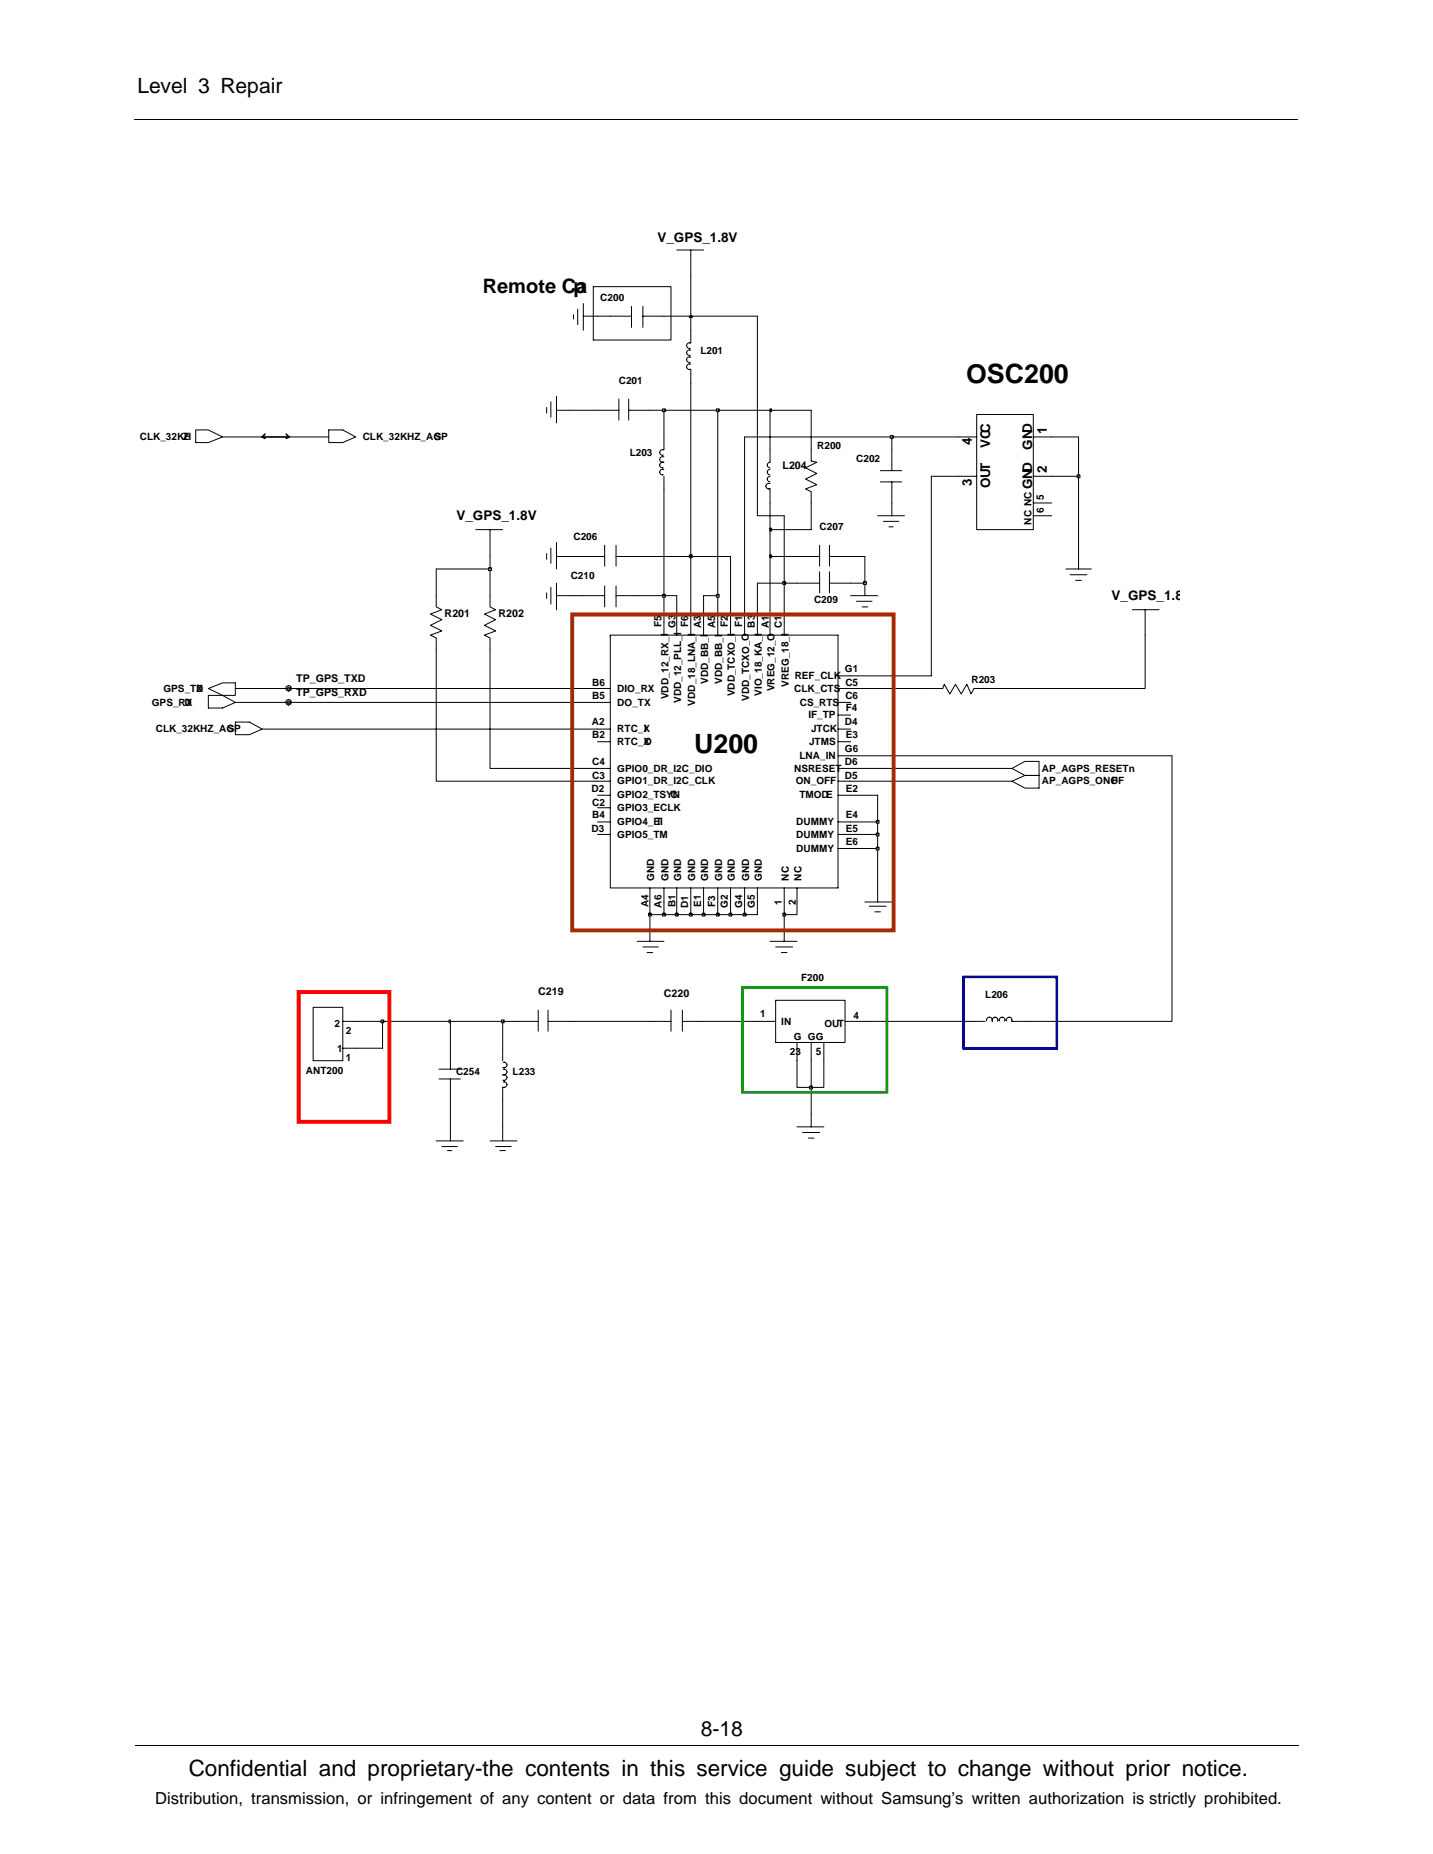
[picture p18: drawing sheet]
<svg xmlns="http://www.w3.org/2000/svg" width="216mm" height="279mm" viewBox="0 0 216 279" stroke-linecap="round" stroke-linejoin="round" font-family="sans-serif">
<defs><g id="words">
<g font-size="4">
<text x="145.6" y="57.7">OSC200</text>
<text x="104.6" y="113.5">U200</text>
</g>
<text font-size="3.4" x="28.4" y="267.7">Confidential and proprietary-the contents in this service guide subject to change without prior notice.</text>
<g font-size="3.2">
<text x="20.7" y="14">Level 3 Repair</text>
<text x="105.6" y="261.6">8-18</text>
</g>
<g font-size="3">
<text x="72.7" y="44.2">Remote Ca</text>
<text x="86.4" y="44.2">p</text>
</g>
<text font-size="2.5" x="23.4" y="271.9">Distribution, transmission, or infringement of any content or data from this document without Samsung’s written authorization is strictly prohibited.</text>
<g font-size="2">
<text x="99" y="36.5">V_GPS_1.8V</text>
<text x="157.7" y="65.4" transform="rotate(-90 157.7 65.4)">1</text>
<text x="146.4" y="67.1" transform="rotate(-90 146.4 67.1)">4</text>
<text x="149.2" y="67.6" transform="rotate(-90 149.2 67.6)">VCC</text>
<text x="155.5" y="67.8" transform="rotate(-90 155.5 67.8)">GND</text>
<text x="157.7" y="71.4" transform="rotate(-90 157.7 71.4)">2</text>
<text x="146.4" y="73.2" transform="rotate(-90 146.4 73.2)">3</text>
<text x="149.2" y="73.6" transform="rotate(-90 149.2 73.6)">OUT</text>
<text x="155.5" y="73.8" transform="rotate(-90 155.5 73.8)">GND</text>
<text x="68.8" y="78.4">V_GPS_1.8V</text>
<text x="167.5" y="90.4">V_GPS_1.8</text>
</g>
<g font-size="1.6">
<text x="117.9" y="70.7">L204</text>
<text x="67" y="93">R201</text>
<text x="75.1" y="93">R202</text>
<text x="44.6" y="104.9">TP_GPS_RXD</text>
<text x="44.6" y="102.8">TP_GPS_TXD</text>
<text x="81.1" y="149.9">C219</text>
<text x="100" y="150.3">C220</text>
</g>
<g font-size="1.5">
<text x="90.4" y="45.3">C200</text>
<text x="105.5" y="53.3">L201</text>
<text x="93.2" y="57.8">C201</text>
<text x="21.1" y="66.4">CLK_32KH</text>
<text x="27.6" y="66.4">Z</text>
<text x="54.7" y="66.4">CLK_32KHZ_AGP</text>
<text x="65.5" y="66.4">S</text>
<text x="94.9" y="68.8">L203</text>
<text x="123.1" y="67.7">R200</text>
<text x="129" y="69.7">C202</text>
<text x="157.3" y="75.4" transform="rotate(-90 157.3 75.4)">5</text>
<text x="157.3" y="77.3" transform="rotate(-90 157.3 77.3)">6</text>
<text x="86.4" y="81.3">C206</text>
<text x="123.5" y="79.8">C207</text>
<text x="155.4" y="79.1" transform="rotate(-90 155.4 79.1)">NC NC</text>
<text x="86" y="87.2">C210</text>
<text x="99.7" y="94.6" transform="rotate(-90 99.7 94.6)">F5</text>
<text x="101.8" y="94.7" transform="rotate(-90 101.8 94.7)">G3</text>
<text x="103.7" y="94.6" transform="rotate(-90 103.7 94.6)">F6</text>
<text x="105.6" y="94.6" transform="rotate(-90 105.6 94.6)">A3</text>
<text x="107.7" y="94.6" transform="rotate(-90 107.7 94.6)">A5</text>
<text x="109.7" y="94.6" transform="rotate(-90 109.7 94.6)">F2</text>
<text x="111.8" y="94.6" transform="rotate(-90 111.8 94.6)">F1</text>
<text x="113.7" y="94.6" transform="rotate(-90 113.7 94.6)">B3</text>
<text x="115.8" y="94.6" transform="rotate(-90 115.8 94.6)">A1</text>
<text x="117.8" y="94.6" transform="rotate(-90 117.8 94.6)">C1</text>
<text x="122.6" y="90.8">C209</text>
<text x="127.3" y="101.3">G1</text>
<text x="22.9" y="106.4">GPS_RX</text>
<text x="24.6" y="104.2">GPS_TX</text>
<text x="27.8" y="106.4">D</text>
<text x="29.5" y="104.2">D</text>
<text x="89.2" y="105.3">B5</text>
<text x="89.2" y="103.4">B6</text>
<text x="93" y="106.4">DO_TX</text>
<text x="93" y="104.2">DIO_RX</text>
<text x="100.7" y="105.4" transform="rotate(-90 100.7 105.4)">VDD_12_RX_I</text>
<text x="102.6" y="105.9" transform="rotate(-90 102.6 105.9)">VDD_12_PLL_I</text>
<text x="104.8" y="106.3" transform="rotate(-90 104.8 106.3)">VDD_18_LNA_I</text>
<text x="106.7" y="103.1" transform="rotate(-90 106.7 103.1)">VDD_BB_I</text>
<text x="108.8" y="103.1" transform="rotate(-90 108.8 103.1)">VDD_BB_I</text>
<text x="110.7" y="104.9" transform="rotate(-90 110.7 104.9)">VDD_TCXO_I</text>
<text x="112.9" y="105.6" transform="rotate(-90 112.9 105.6)">VDD_TCXO_O</text>
<text x="114.8" y="104.9" transform="rotate(-90 114.8 104.9)">VIO_18_KA_I</text>
<text x="116.7" y="104.2" transform="rotate(-90 116.7 104.2)">VREG_12_O</text>
<text x="118.8" y="103.5" transform="rotate(-90 118.8 103.5)">VREG_18_I</text>
<text x="119.7" y="104.2">CLK_CTS</text>
<text x="119.7" y="102.3">REF_CLK</text>
<text x="120.5" y="106.4">CS_RTS</text>
<text x="127.4" y="103.4">C5</text>
<text x="127.4" y="105.3">C6</text>
<text x="127.4" y="107.2">F4</text>
<text x="146.4" y="102.9">R203</text>
<text x="23.5" y="110.4">CLK_32KHZ_AGP</text>
<text x="34.3" y="110.4">S</text>
<text x="89.2" y="109.3">A2</text>
<text x="89.2" y="111.2">B2</text>
<text x="93" y="112.3">RTC_X</text>
<text x="93" y="110.4">RTC_X</text>
<text x="97.1" y="112.3">O</text>
<text x="97.1" y="110.4">I</text>
<text x="121.8" y="108.3">IF_TP</text>
<text x="121.9" y="112.3">JTMS</text>
<text x="122.2" y="110.4">JTCK</text>
<text x="127.3" y="113.3">G6</text>
<text x="127.3" y="109.3">D4</text>
<text x="127.4" y="111.2">E3</text>
<text x="89.1" y="119.3">D2</text>
<text x="89.2" y="117.4">C3</text>
<text x="89.2" y="115.3">C4</text>
<text x="93" y="118.2">GPIO1_DR_I2C_CLK</text>
<text x="93" y="116.3">GPIO0_DR_I2C_DIO</text>
<text x="119.7" y="116.3">NSRESET</text>
<text x="119.9" y="118.2">ON_OFF</text>
<text x="120.5" y="114.4">LNA_IN</text>
<text x="127.3" y="117.4">D5</text>
<text x="127.3" y="115.3">D6</text>
<text x="127.4" y="119.3">E2</text>
<text x="157" y="116.3">AP_AGPS_RESETn</text>
<text x="157" y="118.2">AP_AGPS_ONOF</text>
<text x="167.5" y="118.2">F</text>
<text x="89.1" y="125.4">D3</text>
<text x="89.2" y="121.4">C2</text>
<text x="89.2" y="123.3">B4</text>
<text x="93" y="120.3">GPIO2_TSYN</text>
<text x="93" y="122.2">GPIO3_ECLK</text>
<text x="93" y="124.4">GPIO4_EI</text>
<text x="98.8" y="124.4">T</text>
<text x="101" y="120.3">C</text>
<text x="120" y="124.4">DUMMY</text>
<text x="120.4" y="120.3">TMODE</text>
<text x="127.4" y="123.3">E4</text>
<text x="127.4" y="125.4">E5</text>
<text x="93" y="126.3">GPIO5_TM</text>
<text x="120" y="126.3">DUMMY</text>
<text x="120" y="128.4">DUMMY</text>
<text x="127.4" y="127.3">E6</text>
<text x="97.7" y="136.8" transform="rotate(-90 97.7 136.8)">A4</text>
<text x="98.6" y="132.7" transform="rotate(-90 98.6 132.7)">GND</text>
<text x="99.7" y="136.8" transform="rotate(-90 99.7 136.8)">A6</text>
<text x="100.7" y="132.7" transform="rotate(-90 100.7 132.7)">GND</text>
<text x="101.8" y="136.7" transform="rotate(-90 101.8 136.7)">B1</text>
<text x="102.6" y="132.7" transform="rotate(-90 102.6 132.7)">GND</text>
<text x="103.7" y="136.8" transform="rotate(-90 103.7 136.8)">D1</text>
<text x="104.8" y="132.7" transform="rotate(-90 104.8 132.7)">GND</text>
<text x="105.6" y="136.7" transform="rotate(-90 105.6 136.7)">E1</text>
<text x="106.7" y="132.7" transform="rotate(-90 106.7 132.7)">GND</text>
<text x="107.7" y="136.7" transform="rotate(-90 107.7 136.7)">F3</text>
<text x="108.8" y="132.7" transform="rotate(-90 108.8 132.7)">GND</text>
<text x="109.7" y="136.8" transform="rotate(-90 109.7 136.8)">G2</text>
<text x="110.7" y="132.7" transform="rotate(-90 110.7 132.7)">GND</text>
<text x="111.8" y="136.8" transform="rotate(-90 111.8 136.8)">G4</text>
<text x="112.9" y="132.7" transform="rotate(-90 112.9 132.7)">GND</text>
<text x="113.7" y="136.8" transform="rotate(-90 113.7 136.8)">G5</text>
<text x="114.8" y="132.7" transform="rotate(-90 114.8 132.7)">GND</text>
<text x="117.8" y="136.3" transform="rotate(-90 117.8 136.3)">1</text>
<text x="118.8" y="132.7" transform="rotate(-90 118.8 132.7)">NC</text>
<text x="119.9" y="136.3" transform="rotate(-90 119.9 136.3)">2</text>
<text x="120.8" y="132.7" transform="rotate(-90 120.8 132.7)">NC</text>
<text x="120.7" y="147.9">F200</text>
<text x="50.4" y="154.8">2</text>
<text x="52.1" y="155.8">2</text>
<text x="114.5" y="153.3">1</text>
<text x="117.7" y="154.4">IN</text>
<text x="124.2" y="154.8">OUT</text>
<text x="128.6" y="153.5">4</text>
<text x="148.4" y="150.3">L206</text>
<text x="46.1" y="161.9">ANT200</text>
<text x="50.8" y="158.6">1</text>
<text x="52.1" y="159.9">1</text>
<text x="68.7" y="162">C254</text>
<text x="77.2" y="162">L233</text>
<text x="119" y="159">23</text>
<text x="119.6" y="156.7">G GG</text>
<text x="122.9" y="159">5</text>
</g>
</g></defs>
<g fill="none" stroke="#000" stroke-width=".15">
<path d="M20.2 18.1h175.3M102 37.7h4M104.1 37.7v4M83.8 59.7v4M86.4 47.4v.7M87 46.6v2.3M87.9 45.7v4.1M87.9 47.6h2.1M91.9 47.6h3.2M95.1 46.2v3.1M96.9 47.6h3.1M96.9 46.2v3.1"/>
<path d="M104.1 54.9a.43 .43 0 0 0-.7 .4 .43 .43 0 0 0 .7 .3M104.1 52.8a.42 .42 0 0 0-.7 .3 .42 .42 0 0 0 .6 .5M104.1 53.8a.42 .42 0 0 0-.7 .4 .42 .42 0 0 0 .6 .4M104.1 51.7a.42 .42 0 0 0-.7 .4 .42 .42 0 0 0 .6 .4M104.1 49.8v1.9M104.1 55.7v2.1M29.5 64.8h1.9l2.1 1-2.1 .9h-1.9zM49.5 64.8h2.1l2 1-2 .9h-2.1zM71.7 79.8h4M73.8 79.8v4.1M82.4 61.4v.9M83 60.6v2.3"/>
<path d="M83.8 61.8h2.2M90 61.8h3.2M93.2 60.1v3.2M94.7 61.8h3.2M94.7 60.1v3.2M99.8 69.7h.2M99.8 69.7a.43 .43 0 0 0-.4 .5 .43 .43 0 0 0 .5 .3M100 70.8a.43 .43 0 0 0-.6 .3 .43 .43 0 0 0 .5 .4M100 68.9a.43 .43 0 0 0-.6 .2 .43 .43 0 0 0 .4 .6M100 69.6l-.2 .1M100 67.8a.42 .42 0 0 0-.6 .4 .42 .42 0 0 0 .5 .4M100 65.8v2"/>
<path d="M100 71.8v1.9M116 72.9a.43 .43 0 0 0-.6 .4 .43 .43 0 0 0 .6 .3M116 70.7a.42 .42 0 0 0-.4 .4 .42 .42 0 0 0 .4 .5M116 71.8a.42 .42 0 0 0-.4 .4 .42 .42 0 0 0 .4 .4M116 67.8v1.9a.42 .42 0 0 0-.4 .4 .42 .42 0 0 0 .4 .4M116 73.7v2.1M122.2 67.8v1.7l.9 .2-1.7 .8 1.7 .9-1.7 .8 1.7 .8-1.7 .7 .8 .4v1.7M132.2 77.7h4.1M132.7 70.9h3.1M132.7 72.6h3.1M133.1 78.6h2.3M133.9 79.4h.7"/>
<path d="M134.4 67.8v3.1M134.4 72.6v5.1M144.4 65.8h2.8M144.4 71.8h2.8M147.2 62.5h8.5v17.3h-8.5zM155.7 65.8h2.8M155.7 71.8h2.8M155.7 75.8h2.8M155.7 77.7h2.8M65.7 89.8v1.7l.9 .4-1.7 .6 1.7 .9-1.7 .8 1.7 .9-1.7 .6 .8 .4v1.7M73.8 89.8v1.7l.9 .4-1.7 .6 1.7 .9-1.7 .8 1.7 .9-1.7 .6 .8 .4v1.7M82.4 83.4v.9"/>
<path d="M82.4 89.3v.9M83 82.6v2.3M83 88.5v2.5M83.8 81.7v4M83.8 87.9v4M83.8 89.8h2.2M83.8 83.9h2.2M87.9 89.8h3.2M87.9 83.9h3.2M91.1 88.3v3.2M91.1 82.2v3.1M91.9 95.7h34.4v38.1h-34.4z"/>
<path d="M91.9 95.7v.2M92.8 89.8h3.2M92.8 88.3v3.2M92.8 83.9h3.2M92.8 82.2v3.1M100 93.8v1.9M102 93.8v1.9M104.1 93.8v1.9M106 93.8v1.9M108.1 93.8v1.9M110.1 93.8v1.9M112.2 93.8v1.9"/>
<path d="M114.1 93.8v1.9M116 93.8v1.9M118.2 93.8v1.9M120.1 87.9h3.4M120.1 83.9h3.4M123.5 82.2v3.1M123.5 86.2v3.1M125 86.2v3.1M125 87.9h3.2M125 83.9h3.2M125 82.2v3.1M128.2 89.8h4"/>
<path d="M129 90.6h2.4M129.9 91.5h.8M130.3 87.9v1.9M160.6 85.7h3.8M161.2 86.6h2.6M162.1 87.5h.8M162.5 83.9v1.8M170.6 91.9h4M172.5 91.9v3.8M31.4 103.8l2.1-.9h2v1.9h-2zM31.4 104.8h2.1l2 1.1-2 .8h-2.1zM35.5 108.8h2.1l1.9 1.1-1.9 .8h-2.1z"/>
<path d="M90 115.8h1.9M90 117.7h1.9M90 119.8h1.9M90 103.8h1.9M90 105.9h1.9M90 109.9h1.9M90 111.8h1.9M126.3 115.8h1.9M126.3 117.7h1.9M126.3 119.8h1.9M126.3 103.8h1.9M126.3 105.9h1.9"/>
<path d="M126.3 109.9h1.9M126.3 111.8h1.9M126.3 101.9h1.9M126.3 107.8h1.9M126.3 113.9h1.9M140.3 103.8h1.7l.3-.7 .8 1.5 .9-1.5 .8 1.5 .9-1.5 .6 1.5 .4-.8h1.7M152.5 115.8l1.9-1.1h2.1v2.2h-2.1zM152.5 117.7l1.9-.8h2.1v1.9h-2.1zM90 121.7h1.9M90 123.9h1.9M90 125.8h1.9M97.9 133.8v2.1"/>
<path d="M97.9 140v1.9M100 133.8v2.1M102 133.8v2.1M104.1 133.8v2.1M106 133.8v2.1M108.1 133.8v2.1M110.1 133.8v2.1M112.2 133.8v2.1M114.1 133.8v2.1M118.2 133.8v2.1M118.2 140v1.9M120.1 133.8v2.1"/>
<path d="M126.3 123.9h1.9M126.3 125.8h1.9M126.3 127.9h1.9M130.3 135.9h4.1M131 136.6h2.5M131.8 137.4h.9M132.2 133.8v2.1M47.2 151.8h4.4v8.1h-4.4zM51.6 153.9h2M51.6 158h2M67.9 158v3.1M75.7 158v1.9"/>
<path d="M77.9 153.9h3.2M81.1 152.2v3.2M82.6 153.9h3.4M82.6 152.2v3.2M96 141.9h4M96.9 142.7h2.3M97.5 143.6h.8M97.9 153.9h3.2M101.1 152.2v3.2M102.8 153.9h3.2M102.8 152.2v3.2M114.1 153.9h2.8"/>
<path d="M116 141.9h4.1M116.9 150.7h10.4v6.4h-10.4zM116.9 142.7h2.5M117.7 143.6h.9M120.1 157.1v6.8h2.1v5.9M122.2 157.1v2.8M124.1 157.1v2.8M127.3 153.9h3M146.3 153.9h2.1M149.5 153.7l-.1 .2M149.5 153.7a.43 .43 0 0 0-.5-.4 .43 .43 0 0 0-.3 .5M149.5 153.7a.43 .43 0 0 1 .5-.4 .43 .43 0 0 1 .3 .6"/>
<path d="M149.5 153.7v.2M150.6 153.8a.43 .43 0 0 1 .4-.5 .43 .43 0 0 1 .4 .6M151.7 153.8a.42 .42 0 0 1 .4-.5 .42 .42 0 0 1 .3 .6M152.5 153.9h1.9M65.7 171.9h4.1M66.1 161.1h3.3M66.1 162.6h3.3M66.6 172.8h2.3M67.4 173.4h.7M67.9 162.6v9.3M73.8 171.9h4.1M74.7 172.8h2.3"/>
<path d="M75.3 173.4h.9M75.7 163.9v8M75.8 161.9l.2 .1M75.8 160.1a.43 .43 0 0 1 .6 .4 .43 .43 0 0 1-.6 .4M75.8 161.1a.42 .42 0 0 1 .6 .4 .42 .42 0 0 1-.4 .5M75.8 163.1a.42 .42 0 0 1 .6 .4 .42 .42 0 0 1-.6 .3M76 162a.43 .43 0 0 1 .4 .5 .43 .43 0 0 1-.6 .3M76 162h-.2M120.1 169.8h4M120.9 170.7h2.6M121.8 171.5h.8M20.4 263h175.3"/>
<circle cx="43.5" cy="105.8" r=".42"/>
<circle cx="43.5" cy="103.7" r=".41"/>
</g>
<path d="M39.5 65.8h4M39.9 65.4l-.4 .4 .4 .3M43.1 65.4l.4 .4-.4 .3" fill="none" stroke="#000" stroke-width=".25"/>
<path d="M122 163.7h.4v.4h-.4z" fill="#c2c2c2"/>
<path d="M53.6 153.9h4v4.1h-4M67.9 153.9v4.1M75.7 153.9v4.1M122.2 159.9v4h1.9v-4M122 163.7h.4v.4h-.4z" fill="none" stroke="#000" stroke-width=".15"/>
<path d="M57.4 153.7h.4v.4h-.4z" fill="#c2c2c2"/>
<path d="M57.4 153.7h.4v.4h-.4zM57.6 153.9h10.3" fill="none" stroke="#000" stroke-width=".15"/>
<path d="M67.6 153.7h.3v.4h-.3z" fill="#c2c2c2"/>
<path d="M67.6 153.7h.3v.4h-.3zM67.9 153.9h7.8" fill="none" stroke="#000" stroke-width=".15"/>
<path d="M75.5 153.7h.5v.4h-.5z" fill="#c2c2c2"/>
<path d="M176.6 113.9v40h-22.2M97.9 137.8v2.2M118.2 137.8v2.2M75.5 153.7h.5v.4h-.5zM75.7 153.9h2.2M86 153.9h11.9M106 153.9h8.1M130.3 153.9h16" fill="none" stroke="#000" stroke-width=".15"/>
<path d="M97.7 137.6h.4v.4h-.4z" fill="#c2c2c2"/>
<path d="M97.7 137.6h.4v.4h-.4zM97.9 135.9v1.9h2.1" fill="none" stroke="#000" stroke-width=".15"/>
<path d="M99.8 137.6h.4v.4h-.4z" fill="#c2c2c2"/>
<path d="M99.8 137.6h.4v.4h-.4zM100 135.9v1.9h2" fill="none" stroke="#000" stroke-width=".15"/>
<path d="M101.7 137.6h.5v.4h-.5z" fill="#c2c2c2"/>
<path d="M101.7 137.6h.5v.4h-.5zM102 135.9v1.9h2.1" fill="none" stroke="#000" stroke-width=".15"/>
<path d="M103.9 137.6h.4v.4h-.4z" fill="#c2c2c2"/>
<path d="M103.9 137.6h.4v.4h-.4zM104.1 135.9v1.9h1.9" fill="none" stroke="#000" stroke-width=".15"/>
<path d="M105.8 137.6h.4v.4h-.4z" fill="#c2c2c2"/>
<path d="M105.8 137.6h.4v.4h-.4zM106 135.9v1.9h2.1" fill="none" stroke="#000" stroke-width=".15"/>
<path d="M107.9 137.6h.5v.4h-.5z" fill="#c2c2c2"/>
<path d="M107.9 137.6h.5v.4h-.5zM108.1 135.9v1.9h2" fill="none" stroke="#000" stroke-width=".15"/>
<path d="M109.8 137.6h.5v.4h-.5z" fill="#c2c2c2"/>
<path d="M109.8 137.6h.5v.4h-.5zM110.1 135.9v1.9h2.1" fill="none" stroke="#000" stroke-width=".15"/>
<path d="M112 137.6h.4v.4h-.4z" fill="#c2c2c2"/>
<path d="M112 137.6h.4v.4h-.4zM112.2 135.9v1.9h1.9v-1.9" fill="none" stroke="#000" stroke-width=".15"/>
<path d="M117.9 137.6h.5v.4h-.5z" fill="#c2c2c2"/>
<path d="M117.9 137.6h.5v.4h-.5zM118.2 135.9v1.9h1.9v-1.9M128.2 127.9h4v5.9" fill="none" stroke="#000" stroke-width=".15"/>
<path d="M132 127.7h.4v.4h-.4z" fill="#c2c2c2"/>
<path d="M128.2 125.8h4v2.1M132 127.7h.4v.4h-.4z" fill="none" stroke="#000" stroke-width=".15"/>
<path d="M132 125.6h.4v.4h-.4z" fill="#c2c2c2"/>
<path d="M128.2 123.9h4v1.9M132 125.6h.4v.4h-.4z" fill="none" stroke="#000" stroke-width=".15"/>
<path d="M132 123.6h.4v.5h-.4z" fill="#c2c2c2"/>
<path d="M65.7 97.8v19.9h24.3M73.8 97.8v18h16.2M35.5 105.9h8M39.5 109.9h50.5M128.2 119.8h4v4.1M128.2 117.7h24.3M128.2 115.8h24.3M128.2 113.9h48.4M132 123.6h.4v.5h-.4z" fill="none" stroke="#000" stroke-width=".15"/>
<path d="M43.3 105.6h.5v.5h-.5z" fill="#c2c2c2"/>
<path d="M35.5 103.8h8M43.3 105.6h.5v.5h-.5zM43.5 105.9h46.5" fill="none" stroke="#000" stroke-width=".15"/>
<path d="M43.3 103.5h.5v.5h-.5z" fill="#c2c2c2"/>
<g fill="none" stroke="#000" stroke-width=".15">
<path d="M112.2 65.8v28M140.3 71.8v30.1h-12.1M65.7 85.7v4.1M73.8 85.7v4.1M86 89.8h1.9M96 89.8h4v4M102 89.8v4M104.1 83.9v9.9M106 89.8v4M108.1 89.8v4M110.1 83.9v9.9M114.1 87.9v5.9"/>
<path d="M116 83.9v9.9M118.2 87.9v5.9M172.5 95.7v8.1h-24.1M43.3 103.5h.5v.5h-.5zM43.5 103.8h46.5M128.2 103.8h12.1"/>
</g>
<path d="M99.8 89.6h.4v.4h-.4z" fill="#c2c2c2"/>
<path d="M100 73.7v16.1h2M99.8 89.6h.4v.4h-.4zM106 89.8h2.1" fill="none" stroke="#000" stroke-width=".15"/>
<path d="M107.9 89.6h.5v.4h-.5z" fill="#c2c2c2"/>
<path d="M108.1 61.8v28M107.9 89.6h.5v.4h-.5zM114.1 87.9h4.1" fill="none" stroke="#000" stroke-width=".15"/>
<path d="M117.9 87.7h.5v.4h-.5z" fill="#c2c2c2"/>
<path d="M118.2 77.7v10.2h1.9M117.9 87.7h.5v.4h-.5zM128.2 87.9h2.1" fill="none" stroke="#000" stroke-width=".15"/>
<path d="M130.1 87.7h.4v.4h-.4z" fill="#c2c2c2"/>
<path d="M65.7 85.7h8.1M130.1 87.7h.4v.4h-.4zM130.3 83.9v4" fill="none" stroke="#000" stroke-width=".15"/>
<path d="M73.6 85.6h.4v.4h-.4z" fill="#c2c2c2"/>
<path d="M73.6 85.6h.4v.4h-.4zM73.8 83.9v1.8M86 83.9h1.9M96 83.9h8.1" fill="none" stroke="#000" stroke-width=".15"/>
<path d="M103.9 83.6h.4v.5h-.4z" fill="#c2c2c2"/>
<path d="M104.1 57.8v26.1h6M103.9 83.6h.4v.5h-.4z" fill="none" stroke="#000" stroke-width=".15"/>
<path d="M116 83.6h.2v.5h-.2z" fill="#c2c2c2"/>
<path d="M116 79.8v4.1h4.1M162.5 71.8v12.1M116 83.6h.2v.5h-.2zM128.2 83.9h2.1" fill="none" stroke="#000" stroke-width=".15"/>
<path d="M116 79.6h.2v.4h-.2z" fill="#c2c2c2"/>
<path d="M114.1 47.6v30.1h4.1M116 79.6h.2v.4h-.2zM116 75.8v4h6.2v-4M140.3 71.8h4.1M158.5 71.8h4" fill="none" stroke="#000" stroke-width=".15"/>
<path d="M162.3 71.6h.4v.4h-.4z" fill="#c2c2c2"/>
<path d="M33.5 65.8h6M43.5 65.8h6M100 61.8v4M112.2 65.8h22.2v2M116 61.8v6M122.2 61.8v6M162.3 71.6h.4v.4h-.4zM162.5 65.8v6" fill="none" stroke="#000" stroke-width=".15"/>
<path d="M134.1 65.6h.5v.5h-.5z" fill="#c2c2c2"/>
<path d="M86 61.8h4M97.9 61.8h2.1M134.1 65.6h.5v.5h-.5zM134.4 65.8h10M158.5 65.8h4" fill="none" stroke="#000" stroke-width=".15"/>
<path d="M99.8 61.6h.4v.4h-.4z" fill="#c2c2c2"/>
<path d="M99.8 61.6h.4v.4h-.4zM100 61.8h8.1" fill="none" stroke="#000" stroke-width=".15"/>
<path d="M107.9 61.6h.5v.4h-.5z" fill="#c2c2c2"/>
<path d="M107.9 61.6h.5v.4h-.5zM108.1 61.8h7.9" fill="none" stroke="#000" stroke-width=".15"/>
<path d="M116 61.6h.2v.4h-.2z" fill="#c2c2c2"/>
<path d="M90 47.6h1.9M100 47.6h4.1v2.2M116 61.6h.2v.4h-.2zM116 61.8h6.2" fill="none" stroke="#000" stroke-width=".15"/>
<path d="M103.9 47.6h.4v.3h-.4z" fill="#c2c2c2"/>
<path d="M89.4 43.2h11.7v8h-11.7zM103.9 47.6h.4v.3h-.4zM104.1 41.7v5.9h10" fill="none" stroke="#000" stroke-width=".15"/>
<path d="M145.2 147.2h14v10.8h-14z" fill="none" stroke="#00f" stroke-width=".4"/>
<path d="M111.9 148.8h21.7v15.8h-21.7z" fill="none" stroke="#009300" stroke-width=".4"/>
<path d="M86.2 92.6h48.4v47.6h-48.4z" fill="none" stroke="#a52a00" stroke-width=".59"/>
<path d="M45 149.5h13.7v19.6h-13.7z" fill="none" stroke="#f00" stroke-width=".59"/>
<use href="#words"/>
</svg>
